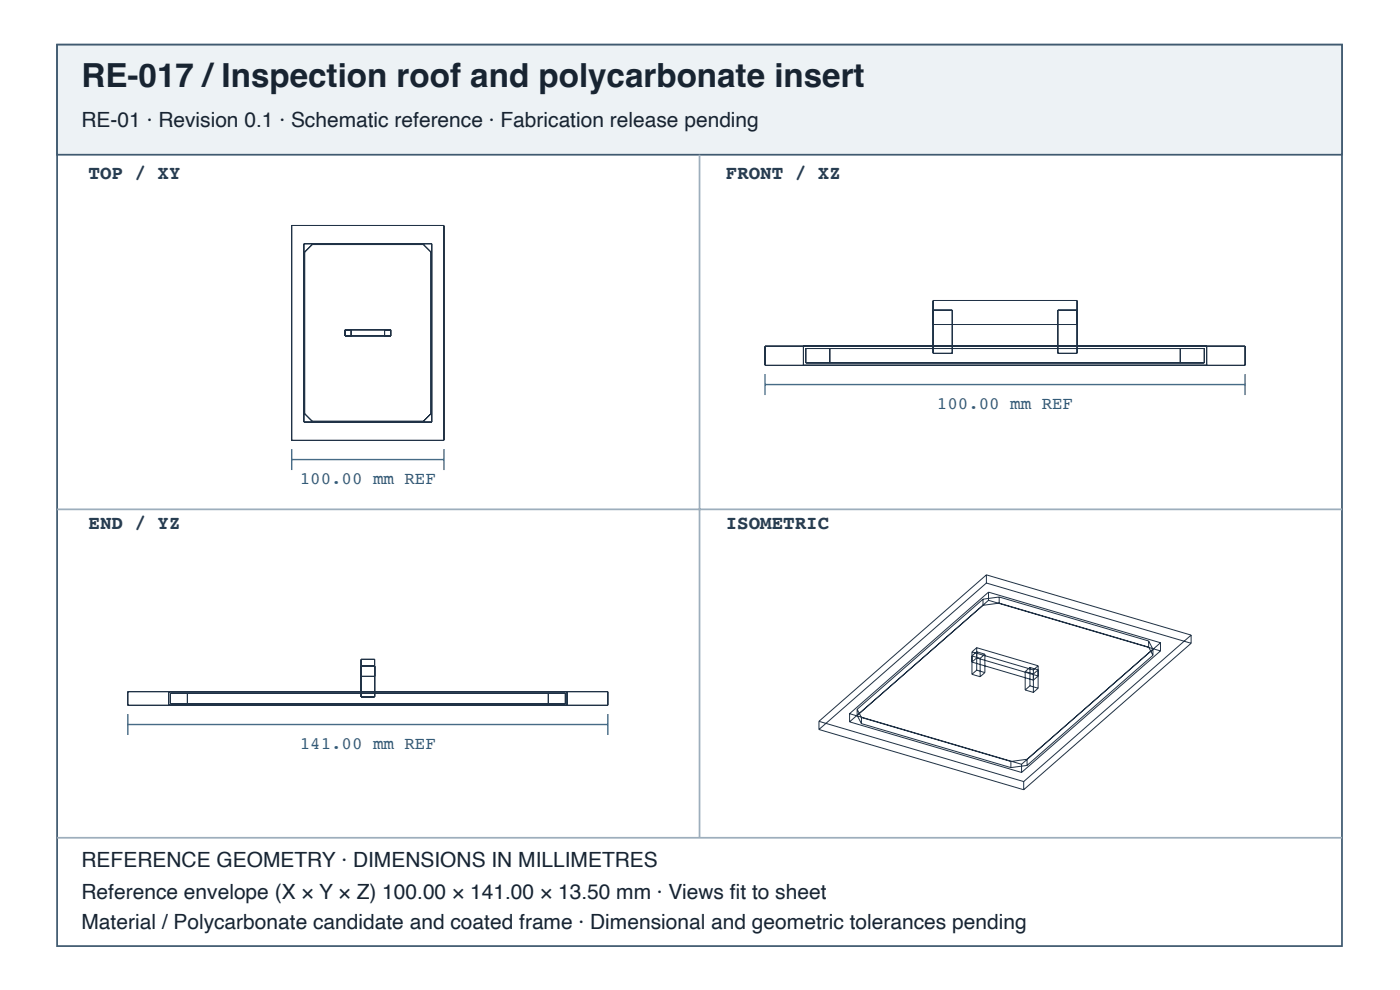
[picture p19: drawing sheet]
<svg xmlns="http://www.w3.org/2000/svg" width="297mm" height="210mm" viewBox="0 0 297 210" stroke-linecap="round" stroke-linejoin="round" font-family="sans-serif">
<defs><g id="words">
<text font-size="7" fill="#182431" x="17.3" y="18.4">RE-017 /Inspection roof and polycarbonate insert</text>
<g font-size="4.4" fill="#182431">
<text x="17.3" y="26.9">RE-01 · Revision 0.1 · Schematic reference · Fabrication release pending</text>
<text x="17.3" y="183.9">REFERENCE GEOMETRY · DIMENSIONS IN MILLIMETRES</text>
<text x="17.3" y="190.6">Reference envelope (X × Y × Z) 100.00 × 141.00 × 13.50 mm · Views fi t to sheet</text>
<text x="17.3" y="196.9">Material / Polycarbonate candidate and coated frame · Dimensional and geometric tolerances pending</text>
</g>
<g font-size="4.1" fill="#263d52">
<text x="18.8" y="38">TOP / XY</text>
<text x="154" y="38">FRONT / XZ</text>
<text x="18.8" y="112.1">END / YZ</text>
<text x="154" y="112.1">ISOMETRIC</text>
</g>
<g font-size="3.7" fill="#335b78">
<text x="198.8" y="86.7">100.00 mm REF</text>
<text x="63.6" y="102.6">100.00 mm REF</text>
<text x="63.6" y="158.8">141.00 mm REF</text>
</g>
</g></defs>
<path d="M12.1 9.5h272.6v191.1h-272.6z" fill="none" stroke="#405a70" stroke-width=".37"/>
<path d="M12.1 9.5h272.6v23.3h-272.6z" fill="#edf2f5"/>
<path d="M12.1 9.5h272.6v23.3h-272.6z" fill="none" stroke="#405a70" stroke-width=".37"/>
<path d="M148.4 32.8v144.8M12.1 108h272.6M12.1 177.6h272.6" fill="none" stroke="#9daebc" stroke-width=".37"/>
<g fill="none" stroke="#203246" stroke-width=".21">
<path d="M61.9 47.8h32.3v45.6h-32.3zM64.5 51.7h27.1v37.8h-27.1zM64.6 53.5l1.6-1.7h23.6l1.6 1.7v34.2l-1.6 1.6h-23.6l-1.6-1.6zM73.2 69.9h9.7v1.3h-9.7zM74.5 69.9v1.3M81.6 69.9v1.3M162.3 73.4h101.8v4.1h-101.8zM170.4 73.4v4.1M171 73.9h84.5v3h-84.5zM176 73.9v3M197.9 65.7h4.1v9.2h-4.1v-11.2h30.6v11.2h-4.1v-9.2h4.1M197.9 68.8h30.6"/>
<path d="M250.4 73.9v3M256 73.4v4.1M76.6 139.8h2.9v7.9h-2.9zM206.2 138.2v4.8M206.2 138.2l13 3.8M207.2 137.3l-1 .9M207.2 137.3v4.8M207.2 137.3l13 3.9M207.9 139.6v3.9M208.5 127v1.3M208.5 128.3l-26.7 23.4M208.5 127l-26.7 23.4"/>
<path d="M208.9 138.7l-1.7-.5-1 .9 1.7 .5M208.9 138.7l-1 .9M208.9 138.7v3.9M209.3 121.9l-35.6 31M209.3 121.9v1.7M209.3 123.6l-35.6 31.1M209.3 121.9l43.4 12.7M209.3 123.6l43.4 12.8M209.7 125.5l36.5 10.8M209.7 125.5l-29.5 25.8M209.7 127.3l36.5 10.7M209.7 127.3l-29.5 25.7"/>
<path d="M209.7 125.5v1.8M212 126.6v1.3M212 127.9l31.7 9.3M212 126.6l31.7 9.3M212 127.9l-3.5 .4M212 126.6l-3.5 .4M243.7 135.9l.9 1.7v1.3M243.7 135.9v1.3M243.7 137.2l.9 1.7M244.6 138.9l-26.7 23.4M246.2 136.3l-29.5 25.7M246.2 138l-29.5 25.8"/>
<path d="M246.2 136.3v1.7M252.7 134.6l-35.5 31.1M252.7 134.6v1.8M252.7 136.4l-35.5 31M27.1 146.6h101.9v2.9h-101.9zM35.8 146.6v2.9M36.1 147h83.8v2.2h-83.8zM39.8 147v2.2M76.6 143.4h2.9M76.6 141.2h2.9M116.3 147v2.2M120.3 146.6v2.9"/>
<path d="M173.7 152.9v1.8M173.7 154.7l43.5 12.7M173.7 152.9l43.5 12.8M180.2 151.3l36.5 10.7M180.2 153l36.5 10.8M180.2 151.3v1.7M181.8 150.4v1.3M181.8 151.7l1 1.7M181.8 150.4l1 1.7M182.8 152.1v1.3M182.8 153.4l31.7 9.3M182.8 152.1l31.7 9.3"/>
<path d="M206.2 140.4l1-.9 13 3.8-1 .9zM206.2 143l1.7 .5M207.2 142.1l-1 .9M207.2 142.1l1.7 .5M208.9 142.6l-1 .9M217.5 142.4v3.9M217.5 146.3l1.7 .5M218.5 141.5l-1 .9M218.5 141.5v3.9M218.5 145.4l-1 .9M218.5 141.5l1.7 .5-1 .9-1.7-.5M218.5 145.4l1.7 .5"/>
<path d="M219.2 142v4.8M220.2 141.2l-1 .8M220.2 141.2v4.7M220.2 145.9l-1 .9M214.5 161.4v1.3M214.5 161.4l3.4-.4v1.3M216.7 162v1.8M217.2 165.7v1.7M217.9 162.3l-3.4 .4"/>
</g>
<path d="M162.3 79.3v4.5M264.1 79.3v4.5M61.9 95.2v4.5M61.9 97.4h32.3M94.2 95.2v4.5M162.3 81.5h101.8M27.1 151.4v4.4M27.1 153.6h101.9M129 151.4v4.4" fill="none" stroke="#466b86" stroke-width=".3"/>
<use href="#words"/>
</svg>
